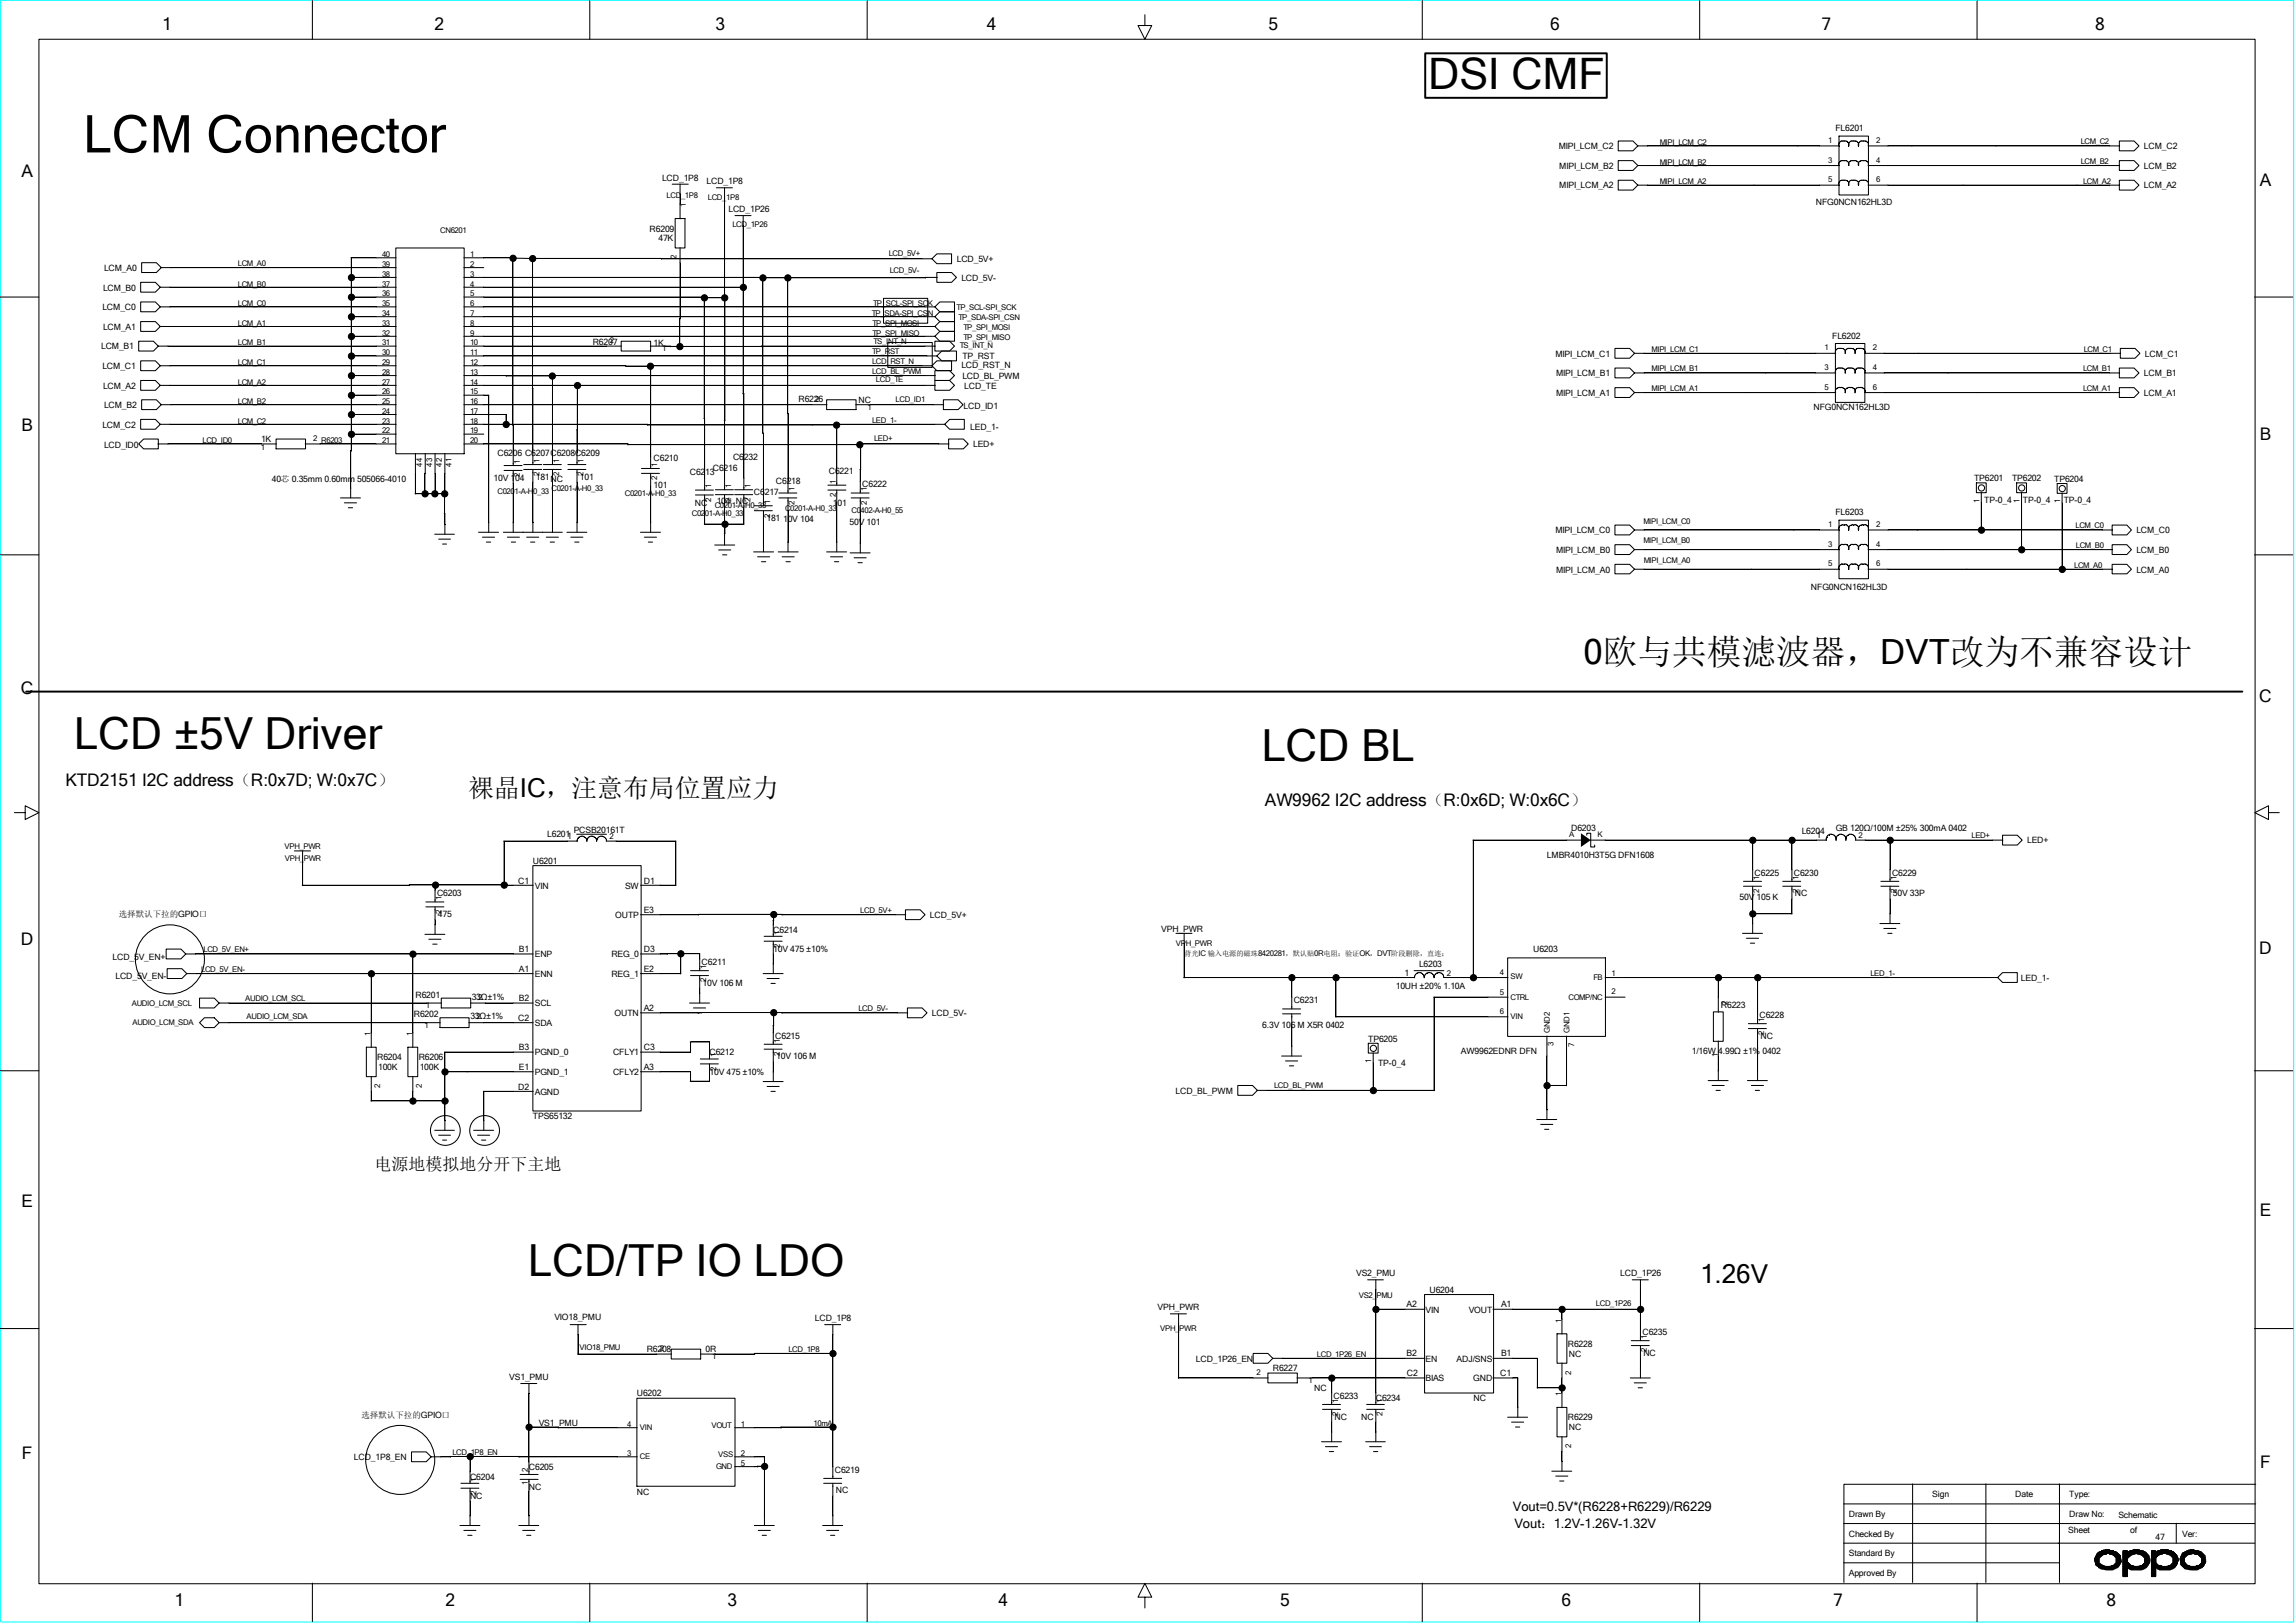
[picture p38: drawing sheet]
<svg xmlns="http://www.w3.org/2000/svg" width="297mm" height="210mm" viewBox="0 0 297 210" stroke-linecap="round" stroke-linejoin="round" font-family="sans-serif">
<defs><g id="words">
<text font-size="6.7" x="10.8" y="19.7">LCM Connector</text>
<g font-size="5.7">
<text x="9.6" y="96.9">LCD ±5V Driver</text>
<text x="163.2" y="98.5">LCD BL</text>
<text x="68.3" y="165.1">LCD/TP IO LDO</text>
</g>
<text font-size="5.6" x="184.8" y="11.5">DSI CMF</text>
<text font-size="4.5" x="204.9" y="85.9">0欧与共模滤波器，DVT改为不兼容设计</text>
<text font-size="3.4" x="220.1" y="166">1.26V</text>
<text font-size="3.3" x="60.6" y="103.2">裸晶IC，注意布局位置应力</text>
<g font-size="2.2">
<text x="21" y="3.9">1</text>
<text x="56.2" y="3.9">2</text>
<text x="92.6" y="3.9">3</text>
<text x="127.7" y="3.9">4</text>
<text x="164.2" y="3.9">5</text>
<text x="200.6" y="3.9">6</text>
<text x="235.8" y="3.9">7</text>
<text x="271.1" y="3.9">8</text>
<text x="2.8" y="22.9">A</text>
<text x="292.5" y="24.1">A</text>
<text x="2.8" y="55.8">B</text>
<text x="292.5" y="57">B</text>
<text x="2.7" y="89.7">C</text>
<text x="292.4" y="90.8">C</text>
<text x="8.5" y="101.8">KTD2151 I2C address（R:0x7D; W:0x7C）</text>
<text x="163.7" y="104.3">AW9962 I2C address（R:0x6D; W:0x6C）</text>
<text x="2.7" y="122.3">D</text>
<text x="292.4" y="123.5">D</text>
<text x="48.5" y="151.4">电源地模拟地分开下主地</text>
<text x="2.8" y="156.2">E</text>
<text x="292.5" y="157.4">E</text>
<text x="2.8" y="188.8">F</text>
<text x="292.5" y="189.9">F</text>
<text x="22.6" y="207.9">1</text>
<text x="57.7" y="207.9">2</text>
<text x="94.1" y="207.9">3</text>
<text x="129.2" y="207.9">4</text>
<text x="165.7" y="207.9">5</text>
<text x="202.1" y="207.9">6</text>
<text x="237.2" y="207.9">7</text>
<text x="272.6" y="207.9">8</text>
</g>
<g font-size="1.7">
<text x="195.8" y="195.5">Vout=0.5V*(R6228+R6229)/R6229</text>
<text x="196" y="197.8">Vout：1.2V-1.26V-1.32V</text>
</g>
<g font-size="1.1">
<text x="237.5" y="17">FL6201</text>
<text x="85.7" y="23.4">LCD_1P8</text>
<text x="91.4" y="23.8">LCD_1P8</text>
<text x="201.7" y="19.3">MIPI_LCM_C2</text>
<text x="201.8" y="21.8">MIPI_LCM_B2</text>
<text x="277.5" y="21.8">LCM_B2</text>
<text x="277.5" y="19.3">LCM_C2</text>
<text x="84.1" y="30">R6209</text>
<text x="94.3" y="27.4">LCD_1P26</text>
<text x="201.8" y="24.4">MIPI_LCM_A2</text>
<text x="235" y="26.5">NFG0NCN162HL3D</text>
<text x="277.5" y="24.4">LCM_A2</text>
<text x="13.5" y="35.1">LCM_A0</text>
<text x="85.2" y="31.2">47K</text>
<text x="123.8" y="33.9">LCD_5V+</text>
<text x="13.3" y="40.1">LCM_C0</text>
<text x="13.3" y="37.6">LCM_B0</text>
<text x="124.4" y="36.3">LCD_5V-</text>
<text x="13.1" y="45.2">LCM_B1</text>
<text x="13.3" y="47.8">LCM_C1</text>
<text x="13.3" y="42.7">LCM_A1</text>
<text x="76.7" y="44.7">R6207</text>
<text x="84.6" y="44.8">1K</text>
<text x="124.4" y="47.6">LCD_RST_N</text>
<text x="124.5" y="46.5">TP_RST</text>
<text x="201.3" y="46.1">MIPI_LCM_C1</text>
<text x="237.1" y="43.8">FL6202</text>
<text x="277.6" y="46.1">LCM_C1</text>
<text x="13.3" y="50.3">LCM_A2</text>
<text x="13.5" y="52.8">LCM_B2</text>
<text x="103.3" y="52">R6226</text>
<text x="111.1" y="52.2">NC</text>
<text x="124.5" y="49">LCD_BL_PWM</text>
<text x="124.7" y="52.9">LCD_ID1</text>
<text x="124.8" y="50.3">LCD_TE</text>
<text x="201.4" y="48.7">MIPI_LCM_B1</text>
<text x="201.4" y="51.2">MIPI_LCM_A1</text>
<text x="234.7" y="53">NFG0NCN162HL3D</text>
<text x="277.5" y="51.2">LCM_A1</text>
<text x="277.5" y="48.7">LCM_B1</text>
<text x="13.3" y="55.3">LCM_C2</text>
<text x="13.5" y="58">LCD_ID0</text>
<text x="33.8" y="57.2">1K</text>
<text x="64.4" y="59">C6206 C6207C6208C6209</text>
<text x="84.6" y="59.6">C6210</text>
<text x="94.9" y="59.5">C6232</text>
<text x="125.6" y="55.6">LED_1-</text>
<text x="125.9" y="57.9">LED+</text>
<text x="35.2" y="62.4">40芯 0.35mm 0.60mm 505066-4010</text>
<text x="63.9" y="62.2">10V 104</text>
<text x="69.3" y="62.1">181NC</text>
<text x="75.1" y="62.1">101</text>
<text x="84.6" y="63.2">101</text>
<text x="89.3" y="61.5">C6213</text>
<text x="89.9" y="65.5">NC</text>
<text x="92.2" y="61">C6216</text>
<text x="92.8" y="65.2">104 NC</text>
<text x="97.6" y="64.1">C6217</text>
<text x="100.4" y="62.6">C6218</text>
<text x="107.3" y="61.4">C6221</text>
<text x="107.8" y="65.5">101</text>
<text x="111.6" y="63.1">C6222</text>
<text x="255.5" y="62.3">TP6201</text>
<text x="256.8" y="65">TP-0_4</text>
<text x="260.4" y="62.3">TP6202</text>
<text x="261.8" y="65.1">TP-0_4</text>
<text x="265.9" y="62.4">TP6204</text>
<text x="267.1" y="65.1">TP-0_4</text>
<text x="99.2" y="67.4">181</text>
<text x="101.3" y="67.5">10V 104</text>
<text x="109.9" y="67.9">50V 101</text>
<text x="201.3" y="69">MIPI_LCM_C0</text>
<text x="201.4" y="71.5">MIPI_LCM_B0</text>
<text x="237.5" y="66.6">FL6203</text>
<text x="276.5" y="69">LCM_C0</text>
<text x="276.5" y="71.5">LCM_B0</text>
<text x="201.4" y="74.1">MIPI_LCM_A0</text>
<text x="234.4" y="76.3">NFG0NCN162HL3D</text>
<text x="276.5" y="74.1">LCM_A0</text>
<text x="74.3" y="107.7">PCSB20161T</text>
<text x="203.3" y="107.5">D6203</text>
<text x="233.2" y="107.9">L6204</text>
<text x="237.6" y="107.5">GB 120Ω/100M ±25% 300mA 0402</text>
<text x="69" y="111.8">U6201</text>
<text x="70.8" y="108.2">L6201</text>
<text x="73.4" y="108.6">1</text>
<text x="200.2" y="111">LMBR4010H3T5G DFN1608</text>
<text x="227.1" y="113.3">C6225</text>
<text x="232.2" y="113.3">C6230</text>
<text x="235.1" y="108.5">1</text>
<text x="244.9" y="113.3">C6229</text>
<text x="262.3" y="109.1">LED+</text>
<text x="15.4" y="118.7">选择默认下拉的GPIO口</text>
<text x="56.6" y="116">C6203</text>
<text x="56.7" y="118.7">475</text>
<text x="67.1" y="114.3">C1</text>
<text x="69.2" y="115">VIN</text>
<text x="79.6" y="118.8">OUTP</text>
<text x="80.9" y="115">SW</text>
<text x="83.3" y="114.3">D1</text>
<text x="83.3" y="118.2">E3</text>
<text x="120.4" y="118.8">LCD_5V+</text>
<text x="225.1" y="116.5">50V 105 K</text>
<text x="232.3" y="116">NC</text>
<text x="245" y="116">50V 33P</text>
<text x="14.6" y="124.2">LCD_5V_EN+</text>
<text x="67.1" y="125.8">A1</text>
<text x="67.1" y="123.2">B1</text>
<text x="69.2" y="123.9">ENP</text>
<text x="79.1" y="123.9">REG_0</text>
<text x="83.3" y="125.8">E2</text>
<text x="83.3" y="123.2">D3</text>
<text x="90.8" y="124.9">C6211</text>
<text x="100.1" y="120.7">C6214</text>
<text x="100.1" y="123.2">10V 475 ±10%</text>
<text x="150.3" y="120.6">VPH_PWR</text>
<text x="183.6" y="125.1">L6203</text>
<text x="198.4" y="123.2">U6203</text>
<text x="14.9" y="126.7">LCD_5V_EN-</text>
<text x="53.6" y="131.7">R6202</text>
<text x="53.8" y="129.1">R6201</text>
<text x="60.9" y="131.9">33Ω±1%</text>
<text x="61" y="129.4">33Ω±1%</text>
<text x="67.1" y="129.6">B2</text>
<text x="69.2" y="126.4">ENN</text>
<text x="69.2" y="130.2">SCL</text>
<text x="79.1" y="126.4">REG_1</text>
<text x="79.5" y="131.5">OUTN</text>
<text x="83.3" y="130.9">A2</text>
<text x="90.9" y="127.6">10V 106 M</text>
<text x="120.6" y="131.5">LCD_5V-</text>
<text x="167.4" y="129.8">C6231</text>
<text x="180.6" y="127.9">10UH ±20% 1.10A</text>
<text x="181.8" y="126.3">1</text>
<text x="222.7" y="130.4">R6223</text>
<text x="227.7" y="131.7">C6228</text>
<text x="261.5" y="126.9">LED_1-</text>
<text x="48.8" y="137.2">R6204</text>
<text x="54.2" y="137.2">R6206</text>
<text x="67.1" y="132.1">C2</text>
<text x="67.1" y="135.9">B3</text>
<text x="69.2" y="132.8">SDA</text>
<text x="69.2" y="136.6">PGND_0</text>
<text x="79.3" y="136.6">CFLY1</text>
<text x="83.3" y="135.9">C3</text>
<text x="91.8" y="136.6">C6212</text>
<text x="100.3" y="134.4">C6215</text>
<text x="100.5" y="137.1">10V 106 M</text>
<text x="163.4" y="133.1">6.3V 106 M X5R 0402</text>
<text x="177.1" y="134.8">TP6205</text>
<text x="178.4" y="138">TP-0_4</text>
<text x="189.1" y="136.4">AW9962EDNR DFN</text>
<text x="218.9" y="136.4">1/16W 4.99Ω ±1% 0402</text>
<text x="227.8" y="134.4">NC</text>
<text x="48.9" y="138.5">100K</text>
<text x="54.3" y="138.5">100K</text>
<text x="67.1" y="141">D2</text>
<text x="67.1" y="138.5">E1</text>
<text x="69.2" y="141.6">AGND</text>
<text x="69.2" y="139.1">PGND_1</text>
<text x="79.3" y="139.1">CFLY2</text>
<text x="83.3" y="138.5">A3</text>
<text x="91.8" y="139.1">10V 475 ±10%</text>
<text x="152.1" y="141.5">LCD_BL_PWM</text>
<text x="69" y="144.8">TPS65132</text>
<text x="175.5" y="165.1">VS2_PMU</text>
<text x="185" y="167.3">U6204</text>
<text x="209.7" y="165.1">LCD_1P26</text>
<text x="71.8" y="170.9">VIO18_PMU</text>
<text x="105.5" y="170.9">LCD_1P8</text>
<text x="149.8" y="169.5">VPH_PWR</text>
<text x="182" y="169.1">A2</text>
<text x="184.5" y="169.8">VIN</text>
<text x="190.1" y="169.8">VOUT</text>
<text x="194.3" y="169.1">A1</text>
<text x="212.6" y="172.8">C6235</text>
<text x="65.9" y="178.6">VS1_PMU</text>
<text x="83.7" y="175">R6208</text>
<text x="91.3" y="175">0R</text>
<text x="154.8" y="176.2">LCD_1P26_EN</text>
<text x="164.7" y="177.5">R6227</text>
<text x="182" y="175.4">B2</text>
<text x="182.1" y="178.1">C2</text>
<text x="184.5" y="176.2">EN</text>
<text x="184.5" y="178.7">BIAS</text>
<text x="188.5" y="176.2">ADJ/SNS</text>
<text x="190.7" y="178.7">GND</text>
<text x="194.1" y="178.1">C1</text>
<text x="194.3" y="175.4">B1</text>
<text x="202.9" y="174.3">R6228</text>
<text x="203" y="175.6">NC</text>
<text x="212.7" y="175.4">NC</text>
<text x="46.8" y="183.5">选择默认下拉的GPIO口</text>
<text x="69.7" y="184.5">VS1_PMU</text>
<text x="82.4" y="180.6">U6202</text>
<text x="170.1" y="180">NC</text>
<text x="172.6" y="181">C6233</text>
<text x="172.7" y="183.7">NC</text>
<text x="176.1" y="183.8">NC</text>
<text x="178.1" y="181.3">C6234</text>
<text x="190.7" y="181.3">NC</text>
<text x="202.9" y="183.8">R6229</text>
<text x="203" y="185.1">NC</text>
<text x="45.8" y="188.9">LCD_1P8_EN</text>
<text x="60.8" y="191.5">C6204</text>
<text x="68.5" y="190.2">C6205</text>
<text x="108" y="190.6">C6219</text>
<text x="60.8" y="194">NC</text>
<text x="68.5" y="192.7">NC</text>
<text x="82.4" y="193.5">NC</text>
<text x="108.2" y="193.3">NC</text>
<text x="239.3" y="196.3">Drawn By</text>
<text x="250.1" y="193.8">Sign</text>
<text x="260.8" y="193.8">Date</text>
<text x="267.8" y="196.3">Draw No:</text>
<text x="267.8" y="193.8">Type:</text>
<text x="274.2" y="196.4">Schematic</text>
<text x="239.3" y="198.8">Checked By</text>
<text x="239.3" y="201.4">Standard By</text>
<text x="239.3" y="203.9">Approved By</text>
<text x="267.7" y="198.3">Sheet</text>
<text x="275.7" y="198.3">of</text>
<text x="279" y="199.2">47</text>
<text x="282.4" y="198.8">Ver:</text>
</g>
<g font-size="1">
<text x="214.8" y="18.8">MIPI_LCM_C2</text>
<text x="214.8" y="21.3">MIPI_LCM_B2</text>
<text x="214.8" y="23.8">MIPI_LCM_A2</text>
<text x="236.6" y="23.6">5</text>
<text x="236.6" y="18.5">1</text>
<text x="236.6" y="21">3</text>
<text x="242.8" y="23.6">6</text>
<text x="242.8" y="21">4</text>
<text x="242.8" y="18.5">2</text>
<text x="269.3" y="18.7">LCM_C2</text>
<text x="269.3" y="21.2">LCM_B2</text>
<text x="269.6" y="23.7">LCM_A2</text>
<text x="86.3" y="25.7">LCD_1P8</text>
<text x="88.8" y="26.8" transform="rotate(-90 88.8 26.8)">1</text>
<text x="91.6" y="25.9">LCD_1P8</text>
<text x="94.8" y="29.3">LCD_1P26</text>
<text x="30.8" y="34.4">LCM_A0</text>
<text x="49.4" y="33.3">40</text>
<text x="49.4" y="34.5">39</text>
<text x="49.4" y="35.8">38</text>
<text x="57" y="30.1">CN6201</text>
<text x="60.8" y="35.8">3</text>
<text x="60.8" y="34.5">2</text>
<text x="60.8" y="33.3">1</text>
<text x="87.5" y="33.6" transform="rotate(-90 87.5 33.6)">2</text>
<text x="115" y="33.1">LCD_5V+</text>
<text x="115.1" y="35.3">LCD_5V-</text>
<text x="30.8" y="37.1">LCM_B0</text>
<text x="30.8" y="39.6">LCM_C0</text>
<text x="49.4" y="37.1">37</text>
<text x="49.4" y="38.4">36</text>
<text x="49.4" y="39.6">35</text>
<text x="49.4" y="40.9">34</text>
<text x="60.8" y="40.9">7</text>
<text x="60.8" y="39.6">6</text>
<text x="60.8" y="38.4">5</text>
<text x="60.8" y="37.1">4</text>
<text x="112.8" y="40.9">TP_SDA-SPI_CSN</text>
<text x="113" y="39.6">TP_SCL-SPI_SCK</text>
<text x="123.8" y="40.1">TP_SCL-SPI_SCK</text>
<text x="124" y="41.4">TP_SDA-SPI_CSN</text>
<text x="30.8" y="42.2">LCM_A1</text>
<text x="30.8" y="44.7">LCM_B1</text>
<text x="30.8" y="47.2">LCM_C1</text>
<text x="49.4" y="42.2">33</text>
<text x="49.4" y="43.4">32</text>
<text x="49.4" y="44.7">31</text>
<text x="49.4" y="46">30</text>
<text x="49.4" y="47.2">29</text>
<text x="60.8" y="47.2">12</text>
<text x="60.8" y="46">11</text>
<text x="60.8" y="44.7">10</text>
<text x="60.8" y="43.4">9</text>
<text x="60.8" y="42.2">8</text>
<text x="78.9" y="44.4">2</text>
<text x="85.7" y="45.5">1</text>
<text x="112.9" y="47.1">LCD_RST_N</text>
<text x="112.9" y="45.8">TP_RST</text>
<text x="112.9" y="42.2">TP_SPI_MOSI</text>
<text x="112.9" y="43.4">TP_SPI_MISO</text>
<text x="113" y="44.6">TS_INT_N</text>
<text x="124.2" y="45">TS_INT_N</text>
<text x="124.7" y="42.7">TP_SPI_MOSI</text>
<text x="124.7" y="43.9">TP_SPI_MISO</text>
<text x="213.7" y="45.5">MIPI_LCM_C1</text>
<text x="236.1" y="45.3">1</text>
<text x="236.1" y="47.9">3</text>
<text x="242.4" y="47.9">4</text>
<text x="242.4" y="45.3">2</text>
<text x="269.7" y="45.5">LCM_C1</text>
<text x="30.8" y="49.8">LCM_A2</text>
<text x="30.8" y="52.3">LCM_B2</text>
<text x="49.4" y="48.5">28</text>
<text x="49.4" y="49.8">27</text>
<text x="49.4" y="51">26</text>
<text x="49.4" y="52.3">25</text>
<text x="49.4" y="53.6">24</text>
<text x="60.8" y="53.6">17</text>
<text x="60.8" y="52.3">16</text>
<text x="60.8" y="51">15</text>
<text x="60.8" y="49.8">14</text>
<text x="60.8" y="48.5">13</text>
<text x="105.5" y="52">2</text>
<text x="112.3" y="53.1">1</text>
<text x="112.9" y="48.4">LCD_BL_PWM</text>
<text x="113.4" y="49.4">LCD_TE</text>
<text x="115.9" y="52">LCD_ID1</text>
<text x="213.7" y="48">MIPI_LCM_B1</text>
<text x="213.7" y="50.6">MIPI_LCM_A1</text>
<text x="236.1" y="50.4">5</text>
<text x="242.4" y="50.4">6</text>
<text x="269.6" y="48">LCM_B1</text>
<text x="269.6" y="50.6">LCM_A1</text>
<text x="26.2" y="57.4">LCD_ID0</text>
<text x="30.8" y="54.8">LCM_C2</text>
<text x="33.7" y="58.2">1</text>
<text x="40.5" y="57.1">2</text>
<text x="41.6" y="57.4">R6203</text>
<text x="49.4" y="54.8">23</text>
<text x="49.4" y="56.1">22</text>
<text x="49.4" y="57.4">21</text>
<text x="60.8" y="56.1">19</text>
<text x="60.8" y="54.8">18</text>
<text x="60.8" y="57.4">20</text>
<text x="69.8" y="59.9" transform="rotate(-90 69.8 59.9)">1</text>
<text x="72.3" y="59.9" transform="rotate(-90 72.3 59.9)">1</text>
<text x="75.5" y="59.9" transform="rotate(-90 75.5 59.9)">1</text>
<text x="112.9" y="54.7">LED_1-</text>
<text x="113.1" y="57.1">LED+</text>
<text x="54.7" y="60.4" transform="rotate(-90 54.7 60.4)">44</text>
<text x="55.9" y="60.4" transform="rotate(-90 55.9 60.4)">43</text>
<text x="57.2" y="60.4" transform="rotate(-90 57.2 60.4)">42</text>
<text x="58.4" y="60.4" transform="rotate(-90 58.4 60.4)">41</text>
<text x="64.4" y="63.9">C0201-A-H0_33</text>
<text x="67.3" y="61.8" transform="rotate(-90 67.3 61.8)">2</text>
<text x="67.3" y="60" transform="rotate(-90 67.3 60)">1</text>
<text x="69.8" y="61.6" transform="rotate(-90 69.8 61.6)">2</text>
<text x="71.4" y="63.5">C0201-A-H0_33</text>
<text x="72.3" y="61.6" transform="rotate(-90 72.3 61.6)">2</text>
<text x="75.5" y="61.6" transform="rotate(-90 75.5 61.6)">2</text>
<text x="80.9" y="64.2">C0201-A-H0_33</text>
<text x="85" y="62.1" transform="rotate(-90 85 62.1)">2</text>
<text x="85" y="60.4" transform="rotate(-90 85 60.4)">1</text>
<text x="92" y="64.9" transform="rotate(-90 92 64.9)">2</text>
<text x="92" y="63.2" transform="rotate(-90 92 63.2)">1</text>
<text x="92.5" y="65.7">C0201-A-H0_33</text>
<text x="94.6" y="64.9" transform="rotate(-90 94.6 64.9)">2</text>
<text x="94.6" y="63.2" transform="rotate(-90 94.6 63.2)">1</text>
<text x="97.1" y="64.9" transform="rotate(-90 97.1 64.9)">2</text>
<text x="97.1" y="63.2" transform="rotate(-90 97.1 63.2)">1</text>
<text x="99.7" y="65.2" transform="rotate(-90 99.7 65.2)">1</text>
<text x="102.8" y="65.3" transform="rotate(-90 102.8 65.3)">2</text>
<text x="102.8" y="63.6" transform="rotate(-90 102.8 63.6)">1</text>
<text x="108.2" y="64.3" transform="rotate(-90 108.2 64.3)">2</text>
<text x="108.2" y="62.6" transform="rotate(-90 108.2 62.6)">1</text>
<text x="112.2" y="65.3" transform="rotate(-90 112.2 65.3)">2</text>
<text x="112.2" y="63.6" transform="rotate(-90 112.2 63.6)">1</text>
<text x="256.2" y="65" transform="rotate(-90 256.2 65)">1</text>
<text x="261.4" y="65" transform="rotate(-90 261.4 65)">1</text>
<text x="266.6" y="65.1" transform="rotate(-90 266.6 65.1)">1</text>
<text x="89.5" y="66.8">C0201-A-H0_33</text>
<text x="99.7" y="67" transform="rotate(-90 99.7 67)">2</text>
<text x="101.6" y="66.2">C0201-A-H0_33</text>
<text x="110.2" y="66.4">C0402-A-H0_55</text>
<text x="212.7" y="67.8">MIPI_LCM_C0</text>
<text x="212.7" y="70.3">MIPI_LCM_B0</text>
<text x="236.6" y="68.2">1</text>
<text x="236.6" y="70.7">3</text>
<text x="242.8" y="70.7">4</text>
<text x="242.8" y="68.2">2</text>
<text x="268.6" y="68.4">LCM_C0</text>
<text x="268.6" y="70.9">LCM_B0</text>
<text x="212.7" y="72.9">MIPI_LCM_A0</text>
<text x="236.6" y="73.3">5</text>
<text x="242.8" y="73.3">6</text>
<text x="268.4" y="73.4">LCM_A0</text>
<text x="36.8" y="109.9">VPH_PWR</text>
<text x="36.9" y="111.4">VPH_PWR</text>
<text x="78.9" y="108.6">2</text>
<text x="203.1" y="108.2">A</text>
<text x="206.8" y="108.2">K</text>
<text x="227.7" y="113.8" transform="rotate(-90 227.7 113.8)">1</text>
<text x="232.7" y="113.8" transform="rotate(-90 232.7 113.8)">1</text>
<text x="240.5" y="108.5">2</text>
<text x="245.4" y="113.8" transform="rotate(-90 245.4 113.8)">1</text>
<text x="255.1" y="108.5">LED+</text>
<text x="57.2" y="118.2" transform="rotate(-90 57.2 118.2)">2</text>
<text x="57.2" y="116.5" transform="rotate(-90 57.2 116.5)">1</text>
<text x="111.3" y="118.2">LCD_5V+</text>
<text x="227.7" y="115.6" transform="rotate(-90 227.7 115.6)">2</text>
<text x="232.7" y="115.6" transform="rotate(-90 232.7 115.6)">2</text>
<text x="245.4" y="115.6" transform="rotate(-90 245.4 115.6)">2</text>
<text x="26" y="125.8">LCD_5V_EN-</text>
<text x="26.3" y="123.2">LCD_5V_EN+</text>
<text x="91.4" y="125.4" transform="rotate(-90 91.4 125.4)">1</text>
<text x="100.9" y="122.7" transform="rotate(-90 100.9 122.7)">2</text>
<text x="100.9" y="120.9" transform="rotate(-90 100.9 120.9)">1</text>
<text x="152.2" y="122.5">VPH_PWR</text>
<text x="17.1" y="130.1">AUDIO_LCM_SCL</text>
<text x="31.7" y="129.6">AUDIO_LCM_SCL</text>
<text x="31.9" y="131.9">AUDIO_LCM_SDA</text>
<text x="55.1" y="130.5">1</text>
<text x="61.7" y="131.9">2</text>
<text x="61.9" y="129.4">2</text>
<text x="91.4" y="127.1" transform="rotate(-90 91.4 127.1)">2</text>
<text x="111.1" y="130.9">LCD_5V-</text>
<text x="187.2" y="126.3">2</text>
<text x="194.1" y="128.7">5</text>
<text x="194.1" y="131.3">6</text>
<text x="194.1" y="126.2">4</text>
<text x="195.5" y="126.7">SW</text>
<text x="195.5" y="131.9">VIN</text>
<text x="195.5" y="129.4">CTRL</text>
<text x="203" y="129.4">COMP/NC</text>
<text x="206.2" y="126.8">FB</text>
<text x="208.5" y="128.7">2</text>
<text x="208.5" y="126.3">1</text>
<text x="223.6" y="130" transform="rotate(-90 223.6 130)">2</text>
<text x="242.1" y="126.3">LED_1-</text>
<text x="17.1" y="132.7">AUDIO_LCM_SDA</text>
<text x="48" y="134" transform="rotate(-90 48 134)">1</text>
<text x="53.4" y="134" transform="rotate(-90 53.4 134)">1</text>
<text x="54.9" y="133">1</text>
<text x="92.7" y="136.8" transform="rotate(-90 92.7 136.8)">1</text>
<text x="100.9" y="136.7" transform="rotate(-90 100.9 136.7)">2</text>
<text x="100.9" y="134.9" transform="rotate(-90 100.9 134.9)">1</text>
<text x="177.5" y="137.5" transform="rotate(-90 177.5 137.5)">1</text>
<text x="200.6" y="133.7" transform="rotate(-90 200.6 133.7)">GND2</text>
<text x="201" y="135.3" transform="rotate(-90 201 135.3)">3</text>
<text x="203.1" y="133.7" transform="rotate(-90 203.1 133.7)">GND1</text>
<text x="203.7" y="135.4" transform="rotate(-90 203.7 135.4)">7</text>
<text x="222.3" y="136.7" transform="rotate(-90 222.3 136.7)">1</text>
<text x="228.3" y="134" transform="rotate(-90 228.3 134)">2</text>
<text x="228.3" y="132.2" transform="rotate(-90 228.3 132.2)">1</text>
<text x="49.2" y="140.8" transform="rotate(-90 49.2 140.8)">2</text>
<text x="54.6" y="140.8" transform="rotate(-90 54.6 140.8)">2</text>
<text x="92.7" y="138.6" transform="rotate(-90 92.7 138.6)">2</text>
<text x="164.9" y="140.8">LCD_BL_PWM</text>
<text x="175.9" y="167.9">VS2_PMU</text>
<text x="150.2" y="172.3">VPH_PWR</text>
<text x="202.1" y="171.2" transform="rotate(-90 202.1 171.2)">1</text>
<text x="206.5" y="169">LCD_1P26</text>
<text x="213.1" y="173.3" transform="rotate(-90 213.1 173.3)">1</text>
<text x="75" y="174.7">VIO18_PMU</text>
<text x="85.4" y="174.8">2</text>
<text x="92.2" y="175.9">1</text>
<text x="102" y="175">LCD_1P8</text>
<text x="162.6" y="177.9">2</text>
<text x="169.3" y="179">1</text>
<text x="170.4" y="175.6">LCD_1P26_EN</text>
<text x="203.3" y="177.9" transform="rotate(-90 203.3 177.9)">2</text>
<text x="213.1" y="175" transform="rotate(-90 213.1 175)">2</text>
<text x="81.2" y="184.7">4</text>
<text x="82.8" y="185.1">VIN</text>
<text x="92.1" y="184.8">VOUT</text>
<text x="95.9" y="184.7">1</text>
<text x="105.3" y="184.5">10mA</text>
<text x="173.2" y="183.3" transform="rotate(-90 173.2 183.3)">2</text>
<text x="173.2" y="181.5" transform="rotate(-90 173.2 181.5)">1</text>
<text x="178.9" y="183.3" transform="rotate(-90 178.9 183.3)">2</text>
<text x="178.9" y="181.5" transform="rotate(-90 178.9 181.5)">1</text>
<text x="202.1" y="180.6" transform="rotate(-90 202.1 180.6)">1</text>
<text x="58.5" y="188.3">LCD_1P8_EN</text>
<text x="61.7" y="191.7" transform="rotate(-90 61.7 191.7)">1</text>
<text x="68.3" y="190.5" transform="rotate(-90 68.3 190.5)">2</text>
<text x="81.2" y="188.4">3</text>
<text x="82.8" y="188.8">CE</text>
<text x="92.7" y="190.1">GND</text>
<text x="93" y="188.6">VSS</text>
<text x="95.9" y="189.7">5</text>
<text x="95.9" y="188.4">2</text>
<text x="203.3" y="187.4" transform="rotate(-90 203.3 187.4)">2</text>
<text x="61.7" y="193.5" transform="rotate(-90 61.7 193.5)">2</text>
<text x="68.3" y="192.2" transform="rotate(-90 68.3 192.2)">1</text>
</g>
<text font-size=".9" x="153.2" y="123.7">背光IC 输入电源的磁珠8420281，默认贴0R电阻；验证OK，DVT阶段删除，直连；</text>
</g></defs>
<path d="M.1 0h296.7v209.9h-296.7z" fill="none" stroke="#0ff" stroke-width=".13"/>
<path d="M184.4 6.9h23.5v5.8h-23.5zM3.4 89.5h286.8" fill="none" stroke="#000" stroke-width=".25"/>
<g fill="none" stroke="#000" stroke-width=".13">
<path d="M5 5.1h286.8v199.8h-286.8zM40.4 .1v5M76.3 .1v5M112.2 .1v5M148.2 1.9v1.4h.9l-.9 1.8-.9-1.8h.9M184.1 .1v5M209.4 18.2h1.9l.7 .7-.7 .6h-1.9zM211.9 18.9h26.1M220 .1v5M238 18.8v.1M238 17.6h3.8v7.6h-3.8zM238.3 18.2l.7 .1 .2 .2 .1 .1"/>
<path d="M238.3 18.2l-.3 .3v.3M239.3 18.6v.3l-.1-.1M239.6 18.2l.7 .1 .2 .2v.1M239.6 18.2l-.3 .3-.1 .3M240.5 18.6v.3v-.1M240.8 18.2l.8 .1 .2 .2v.1M240.9 18.2l-.4 .3v.3M241.8 18.9h32.5M241.8 18.6v.3M255.9 .1v5M274.3 18.2h1.9l.6 .7-.6 .6h-1.9zM0 38.4h5"/>
<path d="M18.2 39.1h1.9l.6 .6-.6 .6h-1.9zM18.2 36.5h1.9l.6 .7-.6 .6h-1.9zM18.3 34h1.9l.7 .6-.7 .7h-1.9zM20.7 37.2h30.6M20.7 39.7h30.6M20.8 34.6h30.5M45.4 33.4h5.9M45.4 35.9h5.9M45.4 38.4h5.9M45.5 33.4v25M51.2 32.1h8.9v26.6h-8.9zM60 34.6h2.6"/>
<path d="M60 33.4h6.4v21.6M60 35.9h38.7v20.2M60 37.2h36.2M60 38.4h31.1v15.8M60 39.7h61M66.4 33.4h2.1M68.5 33.4h17.1v.1M68.9 33.4v16.9M85.6 33.5h35M87 23.8h2.1M87.4 28.3h1.2v3.8h-1.2zM88 23.8v4.5"/>
<path d="M88 32v9.3M91.1 38.5h2.7v15.9M92.7 24.3h2.1M93.8 24.3v14.3M95.1 27.9h2.1M96.2 27.9v23.1M98.7 35.9h21.1M101.9 35.9v17.7M114.3 38.6h5.8v3.2h-5.8zM119.7 35.9h1.6M119.8 35.9v.1M121.2 35.3h1.9l.7 .6-.7 .6h-1.9z"/>
<path d="M121.2 32.9h1.9v1.2h-1.9l-.6-.6zM121.6 39.1h1.9v1.2h-1.9l-.6-.6zM209.4 23.3h1.9l.7 .7-.7 .6h-1.9zM209.4 20.8h1.9l.7 .6-.7 .7h-1.9zM211.9 24h26.1M211.9 21.4h26.1M238 21.3v.1M238 23.9v.1M238.3 20.8h.7l.2 .2 .1 .2M238.3 23.3l.7 .1 .3 .3M238.3 20.8h-.1a.49 .49 0 0 0-.2 .6M238.3 23.3l-.1 .1a.49 .49 0 0 0-.2 .5"/>
<path d="M239.3 21.1v.3l-.1-.1M239.3 23.6v.4l-.1-.1M239.6 20.8h.7l.2 .2v.2M239.6 23.3l.7 .1 .2 .3M239.6 20.8h-.1a.49 .49 0 0 0-.3 .6M239.6 23.3l-.1 .1a.49 .49 0 0 0-.3 .5M240.5 21.1v.3v-.1M240.5 23.6v.4v-.1M240.8 20.8h.8l.2 .2v.2M240.8 23.3l.8 .1 .2 .3M240.9 20.8h-.2a.49 .49 0 0 0-.2 .6M240.9 23.3l-.2 .1a.49 .49 0 0 0-.2 .5"/>
<path d="M241.8 24h32.5M241.8 21.4h32.5M241.8 21.1v.3M241.8 23.6v.4M274.3 23.3h1.9l.6 .7-.6 .6h-1.9zM274.3 20.8h1.9l.6 .6-.6 .7h-1.9zM291.8 38.4h5M17.9 44.2h2l.6 .6-.6 .6h-2zM17.9 57.4l.7-.6h1.9v1.3h-1.9zM18.2 54.3h1.9l.6 .6-.6 .6h-1.9zM18.2 46.7h1.9l.6 .6-.6 .7h-1.9zM18.2 49.2h1.9l.6 .7-.6 .6h-1.9z"/>
<path d="M18.2 41.6h1.9l.6 .6-.6 .7h-1.9zM18.3 51.7h1.9l.7 .7-.7 .6h-1.9zM20.4 44.8h30.9M20.4 57.4h15.4M20.7 42.2h30.6M20.7 47.3h30.6M20.7 49.9h30.6M20.7 54.9h30.6M20.8 52.4h30.5M35.7 56.8h3.8v1.3h-3.8zM39.5 57.4h11.8M45.3 58.3h.2"/>
<path d="M45.4 58.3v6.1M45.4 46.1h5.9M45.4 41h5.9M45.4 43.5h5.9M45.4 48.6h5.9M45.4 51.1h5.9M45.4 53.6h5.9M45.4 56.2h5.9M53.8 58.7v5.2M55 58.7v2.6h-.1M56.3 58.7v5.1M57.6 58.7v5.2"/>
<path d="M60 46.1h61.3M60 44.8h20.4M60 42.2h61M60 41h61M60 43.5h61M60 47.3h21v.1M60 48.6h5.5v.1M60 49.9h61M60 51.1h3.2v17.8M60 52.4h47M60 53.6h5.5v1.3M60 54.9h23.8v.1"/>
<path d="M60 56.2h2.6M60 57.4h21.3v.2M65.5 48.6h6v11.5M66.3 55h.1v5.2M68.9 50.2h.1v9.9M71.4 48.6h49.6M71.5 48.6v.1M74.6 55.6h.1M74.7 55.6v4.5M74.7 49.9v5.8M80.4 44.2h3.8v1.2h-3.8zM80.9 47.4h3.3v13.2"/>
<path d="M81.2 57.5h30.2v3.3M83.8 55h24.5v7.8M84.1 47.3h36.5M84.2 44.8h2.5v.1M84.2 47.3v.1M86.7 44.8h11.9M87.9 41.2h.1M88 41.2v3.7M91.1 54.1h.1v9.3M93.7 54.4h.1M93.8 54.4v9M96.1 50.9h.2v12.5"/>
<path d="M98.5 44.8h22.5M98.6 44.8v.1M98.7 56h.1v9.4M101.9 53.5h.1v10.3M107 51.7h3.8v1.3h-3.8zM108.2 54.9h14.1M108.2 54.9v.1M110.7 52.4h11.4M111.2 57.4h11.6M111.3 57.4v.2M114.9 44.3h5.7v3.2h-5.7zM121 44.2h1.9l.6 .6-.6 .6h-1.9z"/>
<path d="M121 42.2l.6-.6h1.9v1.3h-1.9zM121 49.2h1.9l.6 .7-.6 .6h-1.9zM121 48h1.9l.6 .6-.6 .6h-1.9zM121 43.5l.6-.6h1.9v1.3h-1.9zM121.2 46.1l.7-.7h1.9v1.3h-1.9zM121.2 46.7h1.9v1.3h-1.9l-.6-.7zM121.6 40.3h1.9v1.3h-1.9l-.6-.6zM122.1 51.7h1.9l.6 .7-.6 .6h-1.9zM122.3 54.9l.6-.6h1.9v1.2h-1.9zM122.8 56.8h1.9l.6 .6-.6 .7h-1.9zM209 47.6h1.9l.6 .7-.6 .6h-1.9zM209 50.2h1.9l.6 .6-.6 .6h-1.9z"/>
<path d="M209 45.1h1.9l.6 .6-.6 .7h-1.9zM211.5 50.8h26.1M211.5 48.3h26.1M211.5 45.7h26.1M237.5 44.4h3.8v7.7h-3.8zM237.9 45.1h.5l.3 .1 .1 .2v.3M237.9 47.6h.5l.3 .2 .1 .2v.3M237.9 45.1h-.1a.54 .54 0 0 0-.3 .7M237.9 47.6l-.1 .1a.54 .54 0 0 0-.3 .6M238.8 50.8v-.3a.74 .74 0 0 0-1.3 0v.3M239.1 45.1h.6l.2 .1 .2 .4v.1M239.1 47.6h.6l.2 .2 .2 .3v.2"/>
<path d="M239.2 45.1h-.1a.54 .54 0 0 0-.3 .7M239.2 47.6l-.1 .1a.54 .54 0 0 0-.3 .6M240.1 50.8v-.3a.74 .74 0 0 0-1.3 0v.3M240.4 45.1h.6l.2 .1 .2 .4-.1 .1M240.4 47.6h.6l.2 .2 .2 .3-.1 .2M240.5 45.1h-.2a.62 .62 0 0 0-.2 .7M240.5 47.6l-.2 .1a.62 .62 0 0 0-.2 .6M241.3 50.8h33M241.3 48.3h33M241.3 45.7h33.1M241.3 50.8l.1-.1a.7 .7 0 0 0-.6-.6 .7 .7 0 0 0-.7 .3v.4M274.3 50.2h1.9l.6 .6-.6 .6h-1.9z"/>
<path d="M274.3 47.6h1.9l.6 .7-.6 .6h-1.9zM274.4 45.1h1.9l.6 .6-.6 .7h-1.9zM0 71.8h5M44.1 64.4h2.6M44.6 65.1h1.5M45.1 65.7h.5M53.7 63.9h3.9M55 61.3v2.6M56.2 63.8h.1M56.3 69.1h2.5M56.3 63.8v.1M56.8 69.8h1.5"/>
<path d="M57.3 70.4h.5M57.5 66.5h.1v2.6M57.5 63.9v2.6M61.9 68.9h2.6M62.4 69.5h1.6M62.9 70.1h.6M65.2 68.9h7.6M65.2 60.9h2.4M65.2 60.2h2.4M65.7 69.5h1.5M66.2 70.1h.5M66.4 60.9v8"/>
<path d="M67.8 60.7h2.3M67.8 60.1h2.3M68.2 69.5h1.5M68.7 70.1h.5M69 60.7v8.2M70.3 60.7h2.3M70.3 60.1h2.3M70.7 69.5h1.6M71.2 70.1h.6M71.5 60.7v8.2M73.4 68.9h2.5M73.5 60.7h2.3"/>
<path d="M73.5 60.1h2.3M73.9 69.5h1.5M74.4 70.1h.5M74.7 60.7v8.2M82.9 68.9h2.6M83 61.3h2.3M83 60.6h2.3M83.4 69.5h1.6M83.9 70.1h.6M84.2 61.3v7.6M90 64.1h2.3M90 63.4h2.3"/>
<path d="M91.1 67.8h5.2M91.2 64.1v3.8M92.5 70.5h2.6M92.6 64h2.3M92.6 63.4h2.3M93 71.2h1.6M93.5 71.8h.6M93.7 69h.1M93.8 64v3.9M93.8 69v1.5M93.8 67.8v1.2M95.1 64h2.3"/>
<path d="M95.1 63.4h2.3M96.3 64v3.9M97.5 71.4h2.6M97.6 66.1h2.3M97.6 65.4h2.3M98 72.1h1.6M98.6 72.7h.5M98.8 66.1v5.3M100.7 71.4h2.6M100.8 64.4h2.3M100.8 63.8h2.3M101.2 72.1h1.6"/>
<path d="M101.7 72.7h.6M102 64.4v7M107 71.4h2.6M107.1 63.4h2.4M107.1 62.8h2.4M107.5 72.1h1.6M108 72.7h.5M108.3 63.4v8M110 71.5h2.6M110.2 64.4h2.3M110.2 63.8h2.3M110.5 72.2h1.6"/>
<path d="M111 72.8h.6M111.3 60.7h.1M111.3 60.7v3.1M111.3 64.4v7.1M209 73h1.9l.6 .7-.6 .6h-1.9zM209 67.9h1.9l.6 .7-.6 .6h-1.9zM209 70.5h1.9l.6 .6-.6 .7h-1.9zM211.5 73.7h26.5M211.5 68.6h26.5M211.5 71.1h26.5M238 68.5v.1M238 71v.1"/>
<path d="M238 73.5v.2M238 67.3h3.8v7.6h-3.8zM238.3 70.4h.4M238.3 73h.4M238.3 70.4a.54 .54 0 0 0-.3 .6M238.3 73a.54 .54 0 0 0-.3 .6M238.7 67.9h.3l.3 .4M238.7 70.4l.3 .1 .3 .3M238.7 73h.3l.3 .4M238.7 67.9h-.1a.5 .5 0 0 0-.6 .6M239.3 68.2v.4l-.1-.1M239.3 70.8v.3l-.1-.1"/>
<path d="M239.3 73.3v.4l-.1-.2M239.6 70.4h.4M239.6 73h.4M239.6 70.4a.54 .54 0 0 0-.4 .6M239.6 73a.54 .54 0 0 0-.4 .6M239.9 67.9h.4l.2 .4M239.9 70.4l.4 .1 .2 .3M239.9 73h.4l.2 .4M240 67.9h-.1a.5 .5 0 0 0-.7 .6M240.5 68.2v.4v-.1M240.5 70.8v.3v-.1M240.5 73.3v.4v-.2"/>
<path d="M240.8 70.4h.5M240.8 73h.5M240.9 70.4a.54 .54 0 0 0-.4 .6M240.9 73a.54 .54 0 0 0-.4 .6M241.2 67.9h.4l.2 .4M241.2 70.4l.4 .1 .2 .3M241.2 73h.4l.2 .4M241.3 67.9h-.1a.5 .5 0 0 0-.7 .6M241.8 73.7h31.6M241.8 68.6h31.6M241.8 71.1h31.6M241.8 68.2v.4"/>
<path d="M241.8 70.8v.3M241.8 73.3v.4M255.8 62.5h1.2v1.3h-1.2zM256.4 63.7v4.9M261 62.5h1.3v1.3h-1.3zM261.6 63.7v7.5M266.2 62.6h1.3v1.2h-1.3zM266.9 63.8v9.9M273.3 73h2l.5 .7-.5 .6h-2zM273.3 67.9h2l.5 .7-.5 .6h-2zM273.3 70.5h2l.5 .6-.5 .7h-2zM291.8 71.8h5"/>
<path d="M1.9 105.2h1.4v-.9l1.7 .9-1.7 .8v-.8M38.1 110.1h2.1M39.1 114.6h13.9M39.2 110.1v4.5M53 114.5h12.7v.1M53 114.5v.1M55.1 117.3h2.3M55.1 116.7h2.3M56.3 114.9h.1M56.3 114.9v1.8M56.3 117.3v3.6M56.3 114.5v.5"/>
<path d="M65.2 108.8h9.5M65.2 108.8v5.8M65.6 114.6h3.4M69 112h14v31.8h-14zM74.6 107.9h3.9M75.2 108.2l.4 .1 .3 .4M75.3 108.2a.64 .64 0 0 0-.6 .7M75.9 108.6v.3M76.5 108.2l.4 .1 .3 .4M76.5 108.2a.64 .64 0 0 0-.6 .6M77.2 108.6v.3M77.8 108.2l.3 .1 .4 .4"/>
<path d="M77.8 108.2a.64 .64 0 0 0-.6 .6M78.4 108.8h9.1v5.8M78.5 108.6v.2M82.9 118.4h7.5M82.9 114.6h4.6M90.4 118.3h10.8v.1M90.4 118.3v.1M100 119.1h.1M100.1 119.1v2.1M100.1 118.3v.9M101.2 118.4h16M117.2 117.7h1.9l.6 .7-.6 .6h-1.9z"/>
<path d="M190.6 108.7h14M190.7 108.7v17.8M205.4 108.1v-.3h.5v1.8h.5v-.3M205.8 108.7h30.6M225.6 114.7h2.4M225.6 114h2.4M226.8 118.2h5.1M226.8 108.7v5.3M226.8 114.7v6.1M230.7 114.7h2.3M230.7 114h2.3M231.9 108.7v5.3"/>
<path d="M231.9 114.7v3.6M236.8 107.9h.2a.64 .64 0 0 1 .6 .6M236.9 107.9l-.4 .2-.2 .4v.3M238.1 107.9h.2a.64 .64 0 0 1 .6 .6M238.1 107.9l-.3 .2-.2 .4v.3M239.4 107.9h.2a.64 .64 0 0 1 .6 .6M239.4 107.9l-.3 .2-.2 .4v.3M240.1 108.7h19.1M240.2 108.5v.2M243.3 119.5h2.6M243.4 114.7h2.3M243.4 114h2.3"/>
<path d="M244.6 108.7v5.3M244.6 114.7v4.8M259.2 108.1h1.9l.6 .6-.6 .6h-1.9zM293.6 105.2v-.9l-1.8 .9 1.8 .8v-.8h1.4M0 138.6h5M21.5 122.8h1.9l.6 .6-.6 .7h-1.9zM21.6 125.3h1.9l.7 .7-.7 .6h-1.9zM24 123.4h45M24.1 126h44.9M25.8 129.2h1.9l.7 .6-.7 .6h-1.9zM25.8 132.3l.7-.6h1.2l.7 .6-.7 .7h-1.2zM28.3 129.8h28.8"/>
<path d="M28.3 132.3h28.7M47.4 135.5h1.3v3.8h-1.3zM48 126v9.6M48 139.3v3.2M52.8 135.5h1.3v3.8h-1.3zM53.4 123.4v12.2M53.4 139.3v3.2M55 120.9h2.6M55.5 121.5h1.6M56 122.2h.6M56.9 131.7h3.8v1.3h-3.8zM57.1 129.2h3.8v1.2h-3.8z"/>
<path d="M57.5 136.1h11.5M57.5 138.7h11.5M57.6 136.1v10.2M60.7 132.3h8.3M60.9 129.8h8.1M82.9 123.4h3.5M82.9 126h5.2M82.9 131.1h7.9M82.9 136.1h6.5M82.9 138.7h6.5v1.3M86.3 123.4h4.3v2.2M86.4 123.4v.1"/>
<path d="M88.1 123.4v2.6M89.2 129.8h2.6M89.3 134.8h2.5v2.2M89.3 139.9h2.5M89.4 126.2h2.3M89.4 125.6h2.3M89.4 134.8v1.4M89.7 130.4h1.6M90.4 131h10.8v.1M90.4 131v.1M90.6 126.2v3.6M90.6 137.7h2.4"/>
<path d="M90.6 137h2.4M91.8 137.7v2.3M98.8 126h2.5M98.8 140h2.5M98.9 135.8h2.3M98.9 135.1h2.3M98.9 121.8h2.3M98.9 121.2h2.3M99.3 126.6h1.5M99.8 127.3h.5M100 132.7h.1M100.1 121.8v4.2"/>
<path d="M100.1 132.7v2.4M100.1 135.8v4.2M100.1 131v1.8M101.2 131.1h16.3M117.4 130.4h1.9l.7 .7-.7 .6h-1.9zM152.2 120.8h2.1M153.2 126.5h29.9M153.2 120.8v5.7M165.9 136.7h2.5M166 131.2h2.3M166 130.6h2.3M166.4 137.3h1.5"/>
<path d="M166.9 137.9h.5M167.2 126.5v4.1M167.2 131.2v5.5M172.8 131.6h22.4M172.9 126.5v5.1M177.1 135h1.3v1.3h-1.3zM177.7 136.2v4.9M183 125.6h3.9M183.6 125.9a.64 .64 0 0 1 .7 .6M183.6 125.9l-.4 .2-.2 .4M184.8 125.9a.64 .64 0 0 1 .8 .6M184.9 125.9l-.5 .2-.1 .4"/>
<path d="M185.5 129h9.7M185.6 129v12.1M186.1 125.9a.64 .64 0 0 1 .8 .6M186.1 125.9l-.4 .2-.1 .4M186.8 126.5h8.4M195.1 124h12.7v10.1h-12.7zM200.2 134.1v10.8M202.7 134.1v6.4M207.7 126.5h50.9M207.7 129h2.6M221.1 139.8h2.5M221.7 130.9h1.3v3.8h-1.3z"/>
<path d="M222.4 126.5v4.5M222.4 134.7v5.1M225.5 120.8h2.6M226 121.4h1.6M226.1 139.8h2.6M226.3 133.1h2.3M226.3 132.5h2.3M226.5 122h.6M227.5 126.5v6M227.5 133.1v6.7M243.8 120.1h1.6M244.3 120.8h.6"/>
<path d="M258.5 126.5l.7-.6h1.9v1.2h-1.9zM291.8 138.6h5M48 142.5h9.6M56.3 146.3h2.5M56.8 146.9h1.5M57.3 147.5h.5M61.3 146.3h2.6M61.8 146.9h1.6M62.3 147.5h.6M62.6 141.2h6.4M62.6 141.2v5.1M99.3 140.6h1.5"/>
<path d="M99.8 141.2h.5M160.2 140.5h1.9l.6 .6-.6 .6h-1.9zM162.7 141.1h22.9M198.9 144.9h2.6M199.4 145.5h1.6M199.9 146.1h.5M200.2 140.5h2.5M221.6 140.5h1.5M222.1 141.1h.5M226.7 140.5h1.5M227.2 141.1h.5M0 171.9h5"/>
<path d="M67.4 179h2.1M68.5 179v11.8M73.8 171.4h2.1M74.8 175.2h12.1M74.8 171.4v3.9M86.9 174.6h3.8v1.3h-3.8zM90.6 175.2h7.1M97.6 175.1h10.2M97.7 175.1v.2M106.7 171.4h2.1M107.8 171.4v19.9M151.5 170h2"/>
<path d="M152.5 178.3h11.6M152.5 170v8.4M162.2 175.1h1.9l.6 .7-.6 .6h-1.9zM164.1 177.7h3.8v1.2h-3.8zM164.7 175.8h19.7M167.9 178.3h16.5M172.3 178.3v3.4M177 165.6h2M178 169.4h6.4M178.1 165.6v16.1M184.4 167.5h8.9v12.8h-8.9zM193.2 169.4h19.1"/>
<path d="M193.2 175.8h5.8v3.8M193.2 178.3h3.2v5.1M198.9 179.6h3.2M201.5 172.6h1.3v3.8h-1.3zM202.1 169.4v3.2M202.1 176.4v5.8M211 178.3h2.6M211.1 174.1h2.3M211.1 173.5h2.3M211.2 165.6h2.1M211.5 178.9h1.6M212 179.6h.6"/>
<path d="M212.3 165.6v7.9M212.3 174.1v4.2M291.8 171.9h5M53.3 187.9h1.9l.6 .6-.6 .6h-1.9zM55.8 188.5h2.5M58.3 188.5h8.9v.1M58.3 188.5v.1M59.5 197.4h2.6M59.6 192.6h2.4M59.6 191.9h2.4M60 198h1.6M60.5 198.7h.6"/>
<path d="M60.8 188.5v3.4M60.8 192.6v4.8M67.1 197.4h2.6M67.1 188.5h15.4M67.3 190.8h2.3M67.3 191.4h2.3M67.6 198h1.6M68.2 198.7h.5M68.4 184.7h3.9v.1M68.5 191.4v6M72.2 184.7h10.3M82.4 180.9h12.7v11.4h-12.7z"/>
<path d="M95.1 188.5h3.8v8.9M95.1 184.7h6M95.1 189.8h2.9M97.6 197.4h2.6M98 189.7h.9M98 189.7v.1M98.1 198h1.6M98.6 198.7h.6M101 184.7h6.8M101.1 184.7v.1M106.5 197.4h2.6M106.6 191.9h2.3"/>
<path d="M106.6 191.3h2.3M107 198h1.5M107.5 198.7h.5M107.8 191.9v5.5M171 186.6h2.6M171.2 182.4h2.3M171.2 181.7h2.3M171.5 187.2h1.6M172 187.8h.6M172.3 182.4v4.2M176.7 186.6h2.6M176.9 182.4h2.3"/>
<path d="M176.9 181.7h2.3M177.2 187.2h1.6M177.8 187.8h.5M178.1 182.4v4.2M195.1 183.4h2.6M195.6 184h1.6M196.1 184.7h.6M200.8 190.4h2.6M201.3 191h1.6M201.5 182.1h1.3v3.8h-1.3zM201.8 191.6h.6M202.1 185.9v4.5"/>
<path d="M238.6 194.6h53.3M238.6 199.7h53.2M238.6 197.1h53.2M247.5 192v12.8M257 192v12.8M266.5 192v12.8M281.6 197.1v2.6M291.9 192.1h-53.3v12.7M40.4 204.9v4.9M76.3 204.9v4.9M112.2 204.9v4.9M148.2 206.7h.9l-.9-1.8-.9 1.8h.9v1.4"/>
<path d="M184.1 204.9v4.9M220 204.9v4.9M238.6 202.2h27.9M255.9 204.9v4.9M271.1 201.6h.6M271.1 201.7h.5M271.1 201.8h.5M271.1 202h.5M271.1 202.1h.5M271.2 202.2h.4M271.2 201.3h.8M271.2 202.4h.7"/>
<path d="M271.2 202.5h.8M271.2 201.5v1M271.2 201.4v.8M271.3 202.6h.8M271.4 201.2v1.4h.6v.4v-.6M271.4 201.2v1.3M271.4 201h2.5M271.5 201v1.6v-1.5v.1M271.5 202.2v.4h.7M271.5 201a2.22 2.22 0 0 1 2.9 .3l.1 .8a1.54 1.54 0 0 1-1.7 1l-.9-.1-.7-.5-.1-.8zM271.6 201.6l.5-.4 .7-.2 .7 .2 .4 .4v.6l-.4 .4-.7 .1-.7-.1-.5-.4zM271.6 200.9v1.8"/>
<path d="M271.6 200.8h2.2M271.7 200.8v.7M271.7 202.3v.6M271.9 202.5v.5h1.9M271.9 200.8v.7h-.7M272 200.7v.5M272 200.7h1.4M272.1 200.7v.5h-.8M272.1 202.6v.4M272.2 200.7v.4M272.2 202.6v.4M272.2 200.6h.8"/>
<path d="M272.4 200.7v.4M272.4 202.7v.4M272.5 203.1h1M272.5 200.5v.6M272.5 202.7v.4M272.6 200.5v.6h-1.3M272.6 202.7v.4M272.8 200.5v.5M272.8 202.7v.4M272.9 200.5v.5M272.9 202.7v.4M273 200.5v.6h1.2"/>
<path d="M273 202.7v.4M273.1 200.7v.4M273.1 202.7v.4M273.3 200.7v.4M273.3 202.6v.5M273.3 202.6h1M273.4 200.7v.4M273.4 202.6v.5M273.4 201.2h.9M273.5 202.6v.4v-.4M273.5 200.7v.5M273.6 201.3h.8"/>
<path d="M273.6 200.8v.5M273.6 202.4v.6h-1.5M273.7 201.5h.7M273.8 200.8v.7M273.8 202.3v.6M273.9 202.2h.5M273.9 201.6h.5M273.9 201.7h.5M273.9 201.8h.6M273.9 202h.6M273.9 202.1h.6M273.9 200.8v.8"/>
<path d="M273.9 202.2v.7M274 200.9v2h-2.4M274.2 201v1.7h-2.6M274.3 201.2v1.3h-.7M274.4 201.3v1.1h-.7M274.7 202.2h.7M274.7 201h3M274.7 201.2h1.2M274.7 201.6h.6M274.7 201.7h.6M274.7 201.8h.6M274.7 202h.6"/>
<path d="M274.7 202.1h.6M274.7 202.4h.8M274.7 202.5h1M274.7 202.6h1.1M274.7 203h.6M274.7 203.1h.6M274.7 200.8h2.9M274.7 200.7h.6M274.7 203.2h.6M274.7 203.4h.6M274.7 203.5h.6M274.7 203.6h.6"/>
<path d="M274.7 203.8h.6M274.7 203.9h.6M274.8 200.7h.5v.3v-.2l.9-.2h.6l.3 .1a1.21 1.21 0 0 1 1 .9 1.21 1.21 0 0 1-.4 1.3 2.25 2.25 0 0 1-1.4 .2 .83 .83 0 0 1-.9-.2h-.1v1.1h-.5zM274.8 200.7v3.3M274.9 200.7v3.3M275 200.7v3.3M275.2 200.7v3.3M275.3 200.7v3.3h-.6M275.3 201.6l.5-.4 .6-.2 .8 .2 .4 .4v.6l-.4 .4-.8 .1-.6-.1-.5-.4zM275.4 200.8v.8M275.4 202.2v.7M275.5 203h2.1"/>
<path d="M275.5 200.8v.7h-.8M275.5 202.3v.7M275.6 200.7h1.7M275.7 200.7v.6h-1M275.7 202.4v.6M275.8 200.7v.5M275.8 202.6v.5M275.9 200.7v.4M275.9 202.6v.5M276.1 200.5v.6M276.1 202.6v.5M276.1 200.6h.7"/>
<path d="M276.2 200.5v.6h-1.5M276.2 202.7v.4M276.3 200.5v.6M276.3 202.7v.4M276.4 200.5v.5M276.4 202.7v.4M276.6 200.5v.6M276.6 202.7v.4M276.6 201.1h1.2M276.7 200.5v.6M276.7 202.7v.4M276.8 200.5v.6"/>
<path d="M276.8 202.7v.4M276.9 200.7v.4M276.9 202.6v.5M277 201.2h1M277 202.6h.8M277.1 200.7v.4M277.1 202.6v.5M277.2 200.7v.5M277.2 202.6v.5h-1.4M277.3 201.3h.8M277.3 202.5h.7M277.3 200.7v.6"/>
<path d="M277.3 202.4v.6M277.4 201.5h.7M277.5 200.8v.7M277.5 202.3v.7M277.5 202.2h.7M277.5 201.6h.6M277.5 201.7h.7M277.5 201.8h.7M277.5 202.1h.7M277.6 200.8v.8M277.6 202.2v.7M277.7 200.9v2h-3"/>
<path d="M277.8 201v1.7h-3.1M278 201.2v1.4M278.1 201.3v1.1h-.7M278.2 201.8v.2h-.7M278.4 202.2h.6M278.4 201h3M278.4 201.2h1.1M278.4 201.6h.6M278.4 201.7h.6M278.4 201.8h.6M278.4 202h.6M278.4 202.1h.6"/>
<path d="M278.4 202.4h.7M278.4 202.5h.8M278.4 202.6h1.1M278.4 203h.6M278.4 203.1h.6M278.4 200.8h2.9M278.4 200.7h.6M278.4 203.2h.6M278.4 203.4h.6M278.4 203.5h.6M278.4 203.6h.6M278.4 203.8h.6"/>
<path d="M278.4 203.9h.6M278.5 200.7h.5v.3v-.2h.1a2.02 2.02 0 0 1 2.4 .3l.1 .2a.49 .49 0 0 1 .2 .8 1.18 1.18 0 0 1-1.6 1h-.2a.83 .83 0 0 1-.9-.2h-.1v1.1h-.5zM278.5 200.7v3.3M278.6 200.7v3.3M278.7 200.7v3.3M278.8 200.7v3.3M279 200.7v3.3h-.6M279.1 200.8v.7h-.7M279.1 202.3v.6M279.2 203h2.1M279.2 200.7v.6h-.8M279.2 202.4v.6"/>
<path d="M279.3 200.7h1.7M279.4 200.7v.5M279.4 202.6v.4M279.4 201.2l.7-.2 .8 .2 .4 .4v.6l-.4 .4-.8 .1-.7-.1-.4-.4v-.6zM279.5 200.7v.4M279.5 202.6v.5M279.6 200.5v.6M279.6 202.6v.5M279.7 200.5v.6h-1.3M279.7 202.6v.5M279.9 200.5v.6M279.9 202.7v.4"/>
<path d="M280 200.5v.5M280 202.7v.4M280.1 200.5v.5M280.1 202.7v.4M280.2 200.5v.5M280.2 202.7v.4M280.3 201.1h1.2M280.4 200.5v.6M280.4 202.7v.4M280.5 200.5v.6M280.5 202.7v.4M280.6 200.5v.6"/>
<path d="M280.6 202.6v.5M280.7 201.2h.9M280.8 200.7v.4M280.8 202.6v.5M280.8 202.6h.7M280.9 200.7v.5M280.9 202.6v.5h-1.5M281 201.3h.8M281 202.5h.6M281 200.7v.6M281 202.4v.6M281.1 201.5h.7"/>
<path d="M281.1 200.8v.7M281.1 202.3v.7M281.2 202.2h.6M281.2 201.6h.7M281.2 201.7h.7M281.2 201.8h.7M281.2 202h.7M281.2 202.1h.6M281.3 200.8v2.1M281.4 200.9v2h-3M281.5 201v1.7h-3.1M281.6 201.2v1.4"/>
<path d="M281.8 201.3v1.1h-.7M282.1 201.7h.6M282.2 201.8h.5M282.2 202h.5M282.2 202.2h.5M282.2 201.6h.5M282.2 202.4h.6M282.3 201.3v1.2h.7M282.3 202.1h.4M282.4 201.2h.8M282.4 202.6h.8M282.4 201v1.6"/>
<path d="M282.5 201h2.4M282.5 200.9v1.8M282.5 201a2.06 2.06 0 0 1 2.8 .3l.2 .8-.4 .6-.8 .4-1.5-.1-.5-.5-.1-.8zM282.6 202.9h2.4M282.7 200.9v2M282.7 200.8h2.1M282.8 200.8v.7h-.6M282.8 202.2v.8M282.9 200.8v.5h-.5M282.9 202.3v.7M283 200.7h1.3M283 201.2l.8-.2 .8 .2 .3 .4v.6l-.3 .4-.8 .1-.8-.1-.3-.4v-.6z"/>
<path d="M283 200.7v.5M283 202.4v.6M283.2 200.7v.4M283.2 202.6v.4M283.3 200.6h.6M283.3 200.7v.4M283.3 202.6v.5M283.4 200.7v.4M283.4 202.7v.4M283.5 200.5v.6h-1M283.5 202.7v.4M283.7 200.5v.6"/>
<path d="M283.7 202.7v.4M283.8 200.5v.5M283.8 202.7v.4M283.9 200.5v.6M283.9 202.7v.4M284 201.1h1.1M284.1 200.7v.4M284.1 202.7v.4M284.2 200.7v.4M284.2 202.7v.4M284.3 200.7v.4M284.3 202.6v.5"/>
<path d="M284.4 200.7v.4M284.4 202.6v.5h-1M284.5 201.2h.7M284.6 200.7v.5M284.6 202.6v.4h-1.9M284.6 201.3h.7M284.6 202.5h.6M284.7 200.8v.5M284.7 202.4v.6M284.8 201.5h.5M284.8 200.8v.7M284.8 202.3v.6"/>
<path d="M284.9 202.2h.4M284.9 201.6h.4M284.9 201.7h.4M284.9 201.8h.6M284.9 202h.6M284.9 202.1h.6M284.9 200.9v2M285.1 201v1.7h-2.6M285.2 201.2v1.4h-.9M285.3 201.3v1.1h-.5"/>
<circle cx="45.5" cy="38.5" r=".4"/>
<circle cx="45.5" cy="35.9" r=".4"/>
<circle cx="66.4" cy="33.4" r=".4"/>
<circle cx="68.9" cy="33.5" r=".4"/>
<circle cx="91.2" cy="38.5" r=".4"/>
<circle cx="93.8" cy="38.5" r=".4"/>
<circle cx="96.2" cy="37.2" r=".4"/>
<circle cx="98.7" cy="36" r=".4"/>
<circle cx="102" cy="36" r=".4"/>
<circle cx="45.5" cy="41" r=".4"/>
<circle cx="45.5" cy="51.2" r=".4"/>
<circle cx="45.5" cy="43.5" r=".4"/>
<circle cx="45.5" cy="46.1" r=".4"/>
<circle cx="45.5" cy="53.7" r=".4"/>
<circle cx="45.5" cy="48.6" r=".4"/>
<circle cx="45.5" cy="56.2" r=".4"/>
<circle cx="65.5" cy="54.9" r=".4"/>
<circle cx="71.5" cy="48.7" r=".4"/>
<circle cx="74.7" cy="49.9" r=".4"/>
<circle cx="84.2" cy="47.4" r=".4"/>
<circle cx="88" cy="44.9" r=".4"/>
<circle cx="108.3" cy="55" r=".4"/>
<circle cx="111.3" cy="57.6" r=".4"/>
<circle cx="55" cy="63.9" r=".4"/>
<circle cx="56.3" cy="63.9" r=".4"/>
<circle cx="57.6" cy="63.9" r=".4"/>
<circle cx="93.8" cy="67.8" r=".4"/>
<circle cx="256.4" cy="68.6" r=".4"/>
<circle cx="256.4" cy="63.1" r=".4"/>
<circle cx="261.6" cy="63.1" r=".4"/>
<circle cx="261.6" cy="71.1" r=".4"/>
<circle cx="266.9" cy="63.2" r=".4"/>
<circle cx="266.9" cy="73.7" r=".4"/>
<circle cx="56.4" cy="114.5" r=".4"/>
<circle cx="65.3" cy="114.5" r=".4"/>
<circle cx="100.1" cy="118.3" r=".4"/>
<circle cx="226.8" cy="108.7" r=".4"/>
<circle cx="226.8" cy="118.3" r=".4"/>
<circle cx="231.9" cy="108.7" r=".4"/>
<circle cx="244.6" cy="108.7" r=".4"/>
<circle cx="22" cy="124.1" r="4.5"/>
<circle cx="48.1" cy="126" r=".4"/>
<circle cx="53.4" cy="123.5" r=".4"/>
<circle cx="57.6" cy="138.7" r=".4"/>
<circle cx="88.1" cy="123.4" r=".4"/>
<circle cx="100.1" cy="131" r=".4"/>
<circle cx="167.2" cy="126.5" r=".4"/>
<circle cx="172.9" cy="126.5" r=".4"/>
<circle cx="177.7" cy="135.7" r=".4"/>
<circle cx="190.7" cy="126.5" r=".4"/>
<circle cx="222.4" cy="126.5" r=".4"/>
<circle cx="227.5" cy="126.5" r=".4"/>
<circle cx="53.4" cy="142.5" r=".4"/>
<circle cx="57.6" cy="142.5" r=".4"/>
<circle cx="57.6" cy="146.3" r="1.93"/>
<circle cx="62.7" cy="146.3" r="1.93"/>
<circle cx="177.7" cy="141.1" r=".4"/>
<circle cx="200.2" cy="140.5" r=".4"/>
<circle cx="107.8" cy="175.2" r=".4"/>
<circle cx="172.4" cy="178.3" r=".4"/>
<circle cx="178.1" cy="169.4" r=".4"/>
<circle cx="202.2" cy="179.6" r=".4"/>
<circle cx="202.2" cy="169.4" r=".4"/>
<circle cx="212.3" cy="169.4" r=".4"/>
<circle cx="51.8" cy="188.9" r="4.5"/>
<circle cx="60.9" cy="188.5" r=".4"/>
<circle cx="68.5" cy="184.7" r=".4"/>
<circle cx="99" cy="189.8" r=".4"/>
<circle cx="107.8" cy="184.7" r=".4"/>
</g>
<g fill="#000">
<path d="M204.6 107.8l1.3 .9-1.3 .9z"/>
<path d="M68.5 33.4h.4z" fill-rule="evenodd"/>
<path d="M88 25.1v1.3z" fill-rule="evenodd"/>
<path d="M91.1 38.4v.1z" fill-rule="evenodd"/>
<path d="M119.8 35.9h.2z" fill-rule="evenodd"/>
<path d="M45.4 58.3h.1z" fill-rule="evenodd"/>
<path d="M62.6 51.1h.6z" fill-rule="evenodd"/>
<path d="M65.5 53.6v1.3z" fill-rule="evenodd"/>
<path d="M81.3 57.4v.1z" fill-rule="evenodd"/>
<path d="M83.8 54.9v.1z" fill-rule="evenodd"/>
<path d="M86.1 44.8h.6z" fill-rule="evenodd"/>
<path d="M86.7 44.8h1.3z" fill-rule="evenodd"/>
<path d="M96.2 50.9h.1z" fill-rule="evenodd"/>
<path d="M98.7 56h.1z" fill-rule="evenodd"/>
<path d="M108.2 54.9v.1z" fill-rule="evenodd"/>
<path d="M111.3 57.4v.1z" fill-rule="evenodd"/>
<path d="M111.3 57.5h.1z" fill-rule="evenodd"/>
<path d="M53.8 63.9h1.2z" fill-rule="evenodd"/>
<path d="M56.3 63.8v.1z" fill-rule="evenodd"/>
<path d="M55 63.9h1.3z" fill-rule="evenodd"/>
<path d="M56.3 63.9h1.2z" fill-rule="evenodd"/>
<path d="M57.6 66.5v1.4z" fill-rule="evenodd"/>
<path d="M93.8 69v.3z" fill-rule="evenodd"/>
<path d="M93.8 67.8v1.2z" fill-rule="evenodd"/>
<path d="M111.3 60.7v1.6z" fill-rule="evenodd"/>
<path d="M56.3 119v.6z" fill-rule="evenodd"/>
<path d="M56.3 114.9v.3z" fill-rule="evenodd"/>
<path d="M56.3 114.5v.4z" fill-rule="evenodd"/>
<path d="M65.2 114.5h.5z" fill-rule="evenodd"/>
<path d="M65.7 114.6h.7z" fill-rule="evenodd"/>
<path d="M85.5 114.6h2z" fill-rule="evenodd"/>
<path d="M100.1 119.1v.5z" fill-rule="evenodd"/>
<path d="M100.1 118.3v.8z" fill-rule="evenodd"/>
<path d="M100.1 118.3h1.1z" fill-rule="evenodd"/>
<path d="M226.8 118.2v1.3z" fill-rule="evenodd"/>
<path d="M226.8 116.3v1.9z" fill-rule="evenodd"/>
<path d="M231.9 116.3v1.9z" fill-rule="evenodd"/>
<path d="M244.6 116.3v1.9z" fill-rule="evenodd"/>
<path d="M85.5 123.4h.9z" fill-rule="evenodd"/>
<path d="M86.4 123.4h1.7z" fill-rule="evenodd"/>
<path d="M89.4 134.8v1.3z" fill-rule="evenodd"/>
<path d="M89.4 138.7v1.2z" fill-rule="evenodd"/>
<path d="M90.6 127.9v.6z" fill-rule="evenodd"/>
<path d="M90.6 123.4v.7z" fill-rule="evenodd"/>
<path d="M91.8 134.8v.7z" fill-rule="evenodd"/>
<path d="M91.8 139.3v.6z" fill-rule="evenodd"/>
<path d="M100.1 123.4v1.3z" fill-rule="evenodd"/>
<path d="M100.1 137.4v1.3z" fill-rule="evenodd"/>
<path d="M100.1 132.7v.9z" fill-rule="evenodd"/>
<path d="M100.1 131v1.7z" fill-rule="evenodd"/>
<path d="M100.1 131h1.1z" fill-rule="evenodd"/>
<path d="M190.7 126.5h1.9z" fill-rule="evenodd"/>
<path d="M222.4 136.7v1.9z" fill-rule="evenodd"/>
<path d="M48 141.2v1.3z" fill-rule="evenodd"/>
<path d="M53.4 141.2v1.3z" fill-rule="evenodd"/>
<path d="M97.7 175.1v.1z" fill-rule="evenodd"/>
<path d="M172.3 178.3v1.9z" fill-rule="evenodd"/>
<path d="M195.8 178.3h.6z" fill-rule="evenodd"/>
<path d="M202.1 178.3v1.3z" fill-rule="evenodd"/>
<path d="M202.1 179.6v.6z" fill-rule="evenodd"/>
<path d="M202.1 169.4v1.3z" fill-rule="evenodd"/>
<path d="M212.3 175.8v1.2z" fill-rule="evenodd"/>
<path d="M57.1 188.5h1.2z" fill-rule="evenodd"/>
<path d="M60.8 194.2v1.9z" fill-rule="evenodd"/>
<path d="M60.8 188.5v1.9z" fill-rule="evenodd"/>
<path d="M97.7 189.8h.3z" fill-rule="evenodd"/>
<path d="M97.7 188.5h1.2z" fill-rule="evenodd"/>
<path d="M98.9 188.5v1.2z" fill-rule="evenodd"/>
<path d="M98 189.7h.9z" fill-rule="evenodd"/>
<path d="M172.3 184v1.3z" fill-rule="evenodd"/>
<path d="M178.1 184v1.3z" fill-rule="evenodd"/>
<path d="M202.1 187.8v1.3z" fill-rule="evenodd"/>
<circle cx="45.5" cy="38.5" r=".41"/>
<circle cx="45.5" cy="35.9" r=".41"/>
<circle cx="66.4" cy="33.4" r=".41"/>
<circle cx="68.9" cy="33.5" r=".41"/>
<circle cx="91.2" cy="38.5" r=".41"/>
<circle cx="93.8" cy="38.5" r=".41"/>
<circle cx="96.2" cy="37.2" r=".41"/>
<circle cx="98.7" cy="36" r=".41"/>
<circle cx="102" cy="36" r=".41"/>
<circle cx="45.5" cy="56.2" r=".41"/>
<circle cx="45.5" cy="46.1" r=".41"/>
<circle cx="45.5" cy="41" r=".41"/>
<circle cx="45.5" cy="43.5" r=".41"/>
<circle cx="45.5" cy="51.2" r=".41"/>
<circle cx="45.5" cy="53.7" r=".41"/>
<circle cx="45.5" cy="48.6" r=".41"/>
<circle cx="65.5" cy="54.9" r=".41"/>
<circle cx="71.5" cy="48.7" r=".41"/>
<circle cx="74.7" cy="49.9" r=".41"/>
<circle cx="84.2" cy="47.4" r=".41"/>
<circle cx="88" cy="44.9" r=".41"/>
<circle cx="108.3" cy="55" r=".41"/>
<circle cx="111.3" cy="57.6" r=".41"/>
<circle cx="55" cy="63.9" r=".41"/>
<circle cx="56.3" cy="63.9" r=".41"/>
<circle cx="57.6" cy="63.9" r=".41"/>
<circle cx="93.8" cy="67.8" r=".41"/>
<circle cx="256.4" cy="68.6" r=".41"/>
<circle cx="261.6" cy="71.1" r=".41"/>
<circle cx="266.9" cy="73.7" r=".41"/>
<circle cx="56.4" cy="114.5" r=".41"/>
<circle cx="65.3" cy="114.5" r=".41"/>
<circle cx="100.1" cy="118.3" r=".41"/>
<circle cx="226.8" cy="108.7" r=".41"/>
<circle cx="226.8" cy="118.3" r=".41"/>
<circle cx="231.9" cy="108.7" r=".41"/>
<circle cx="244.6" cy="108.7" r=".41"/>
<circle cx="48.1" cy="126" r=".41"/>
<circle cx="53.4" cy="123.5" r=".41"/>
<circle cx="57.6" cy="138.7" r=".41"/>
<circle cx="88.1" cy="123.4" r=".41"/>
<circle cx="100.1" cy="131" r=".41"/>
<circle cx="167.2" cy="126.5" r=".41"/>
<circle cx="172.9" cy="126.5" r=".41"/>
<circle cx="190.7" cy="126.5" r=".41"/>
<circle cx="222.4" cy="126.5" r=".41"/>
<circle cx="227.5" cy="126.5" r=".41"/>
<circle cx="53.4" cy="142.5" r=".41"/>
<circle cx="57.6" cy="142.5" r=".41"/>
<circle cx="177.7" cy="141.1" r=".41"/>
<circle cx="200.2" cy="140.5" r=".41"/>
<circle cx="107.8" cy="175.2" r=".41"/>
<circle cx="172.4" cy="178.3" r=".41"/>
<circle cx="178.1" cy="169.4" r=".41"/>
<circle cx="202.2" cy="169.4" r=".41"/>
<circle cx="202.2" cy="179.6" r=".41"/>
<circle cx="212.3" cy="169.4" r=".41"/>
<circle cx="60.9" cy="188.5" r=".41"/>
<circle cx="68.5" cy="184.7" r=".41"/>
<circle cx="99" cy="189.8" r=".41"/>
<circle cx="107.8" cy="184.7" r=".41"/>
</g>
<use href="#words"/>
</svg>
